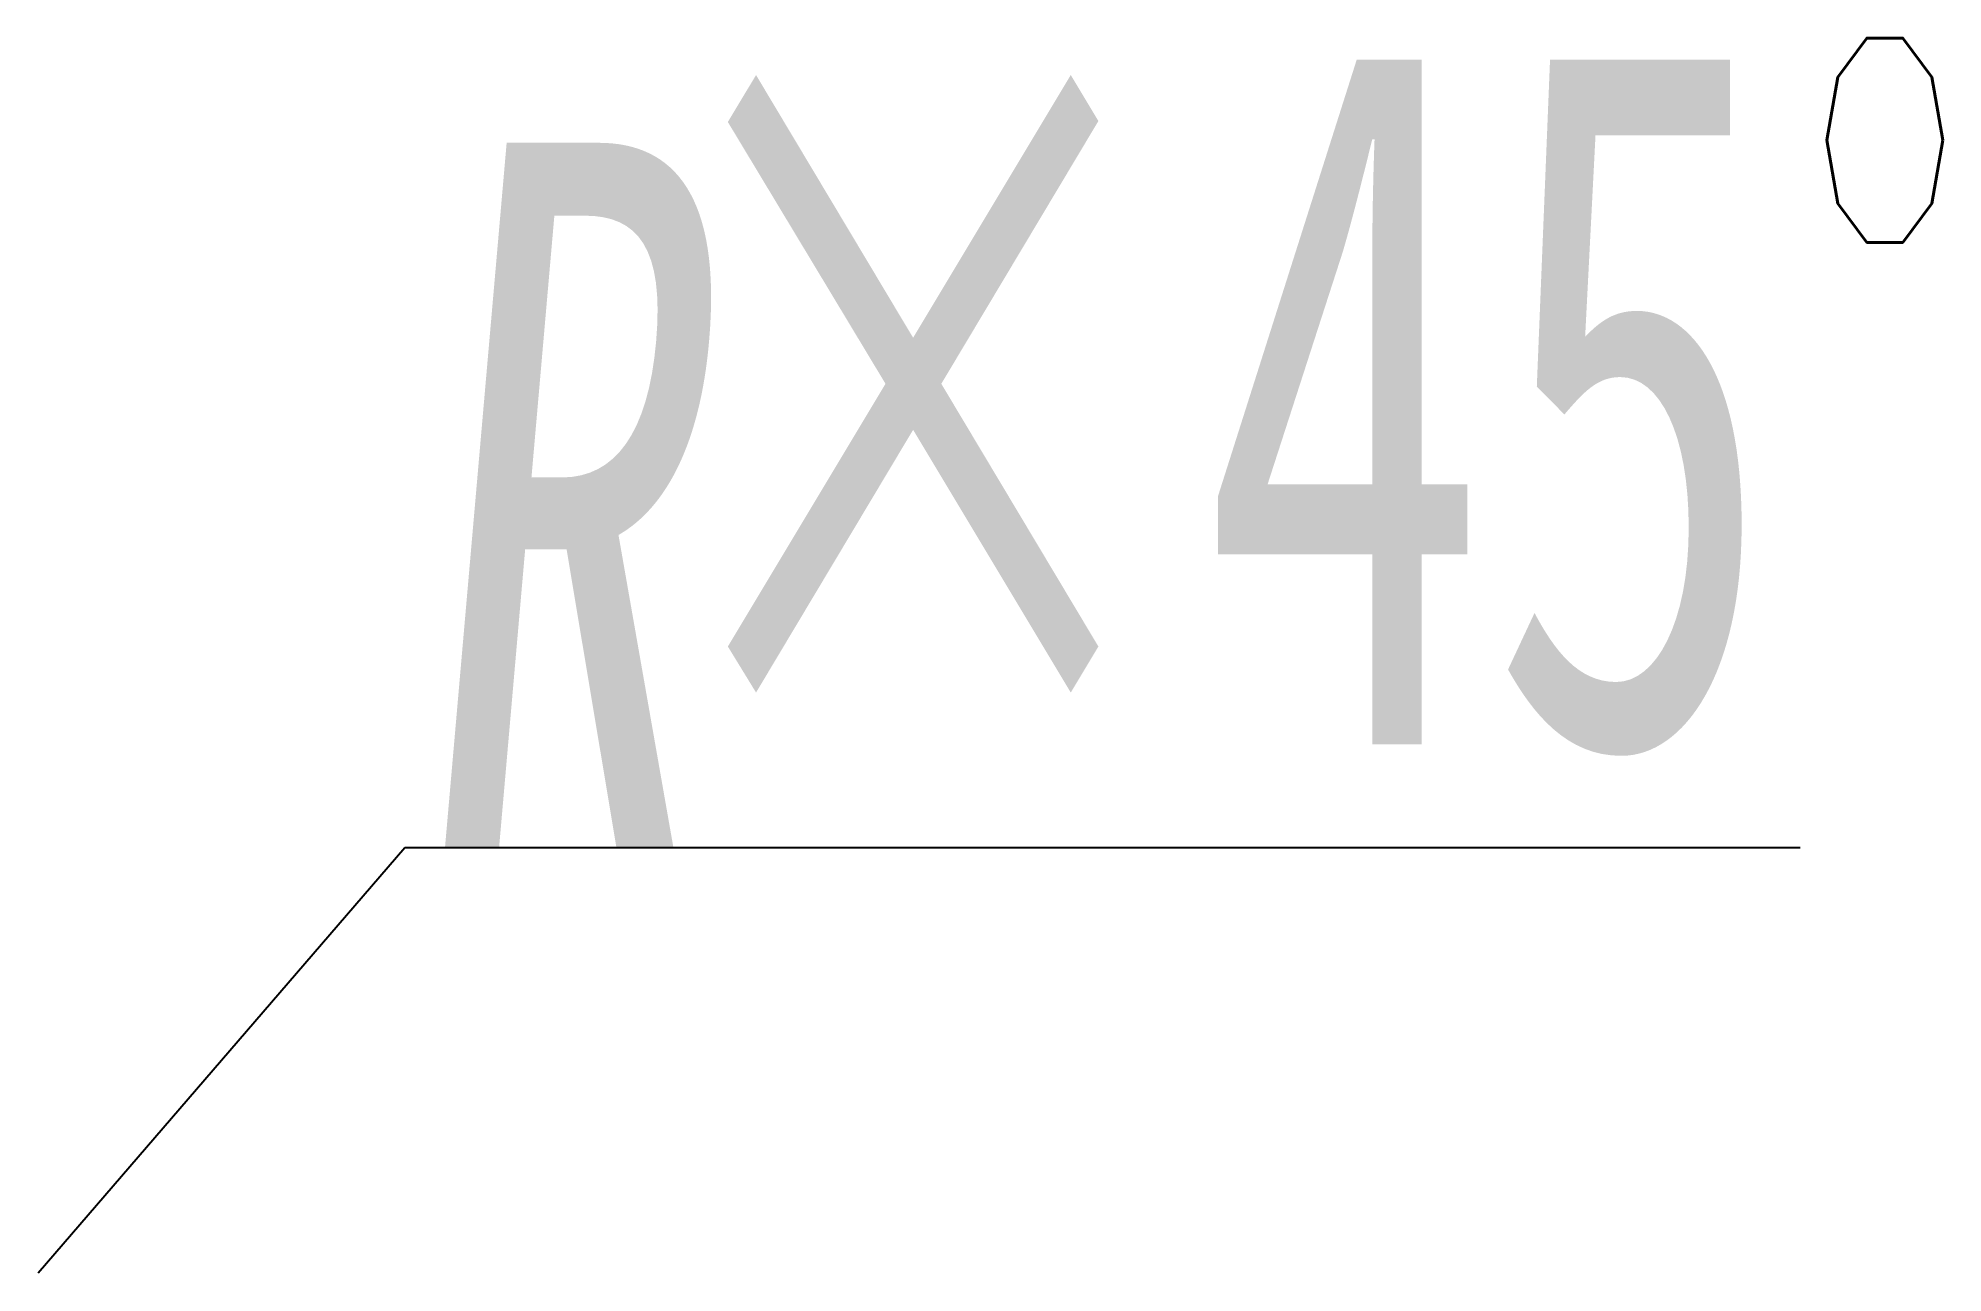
# Model space of a CAD drawing. Extents: x 0 to 16.2, y 0.5 to 11.
import ezdxf

# ---------------------------------------------------------------- set-up
doc = ezdxf.new("R2010")
doc.units = 0
doc.header["$LTSCALE"] = 0.7
doc.header["$MEASUREMENT"] = 0
doc.layers.get('0').update_dxf_attribs({"linetype": 'CONTINUOUS'})
doc.styles.get("Standard").update_dxf_attribs({"font": 'txt.shx', "width": 0.6, "height": 6})
doc.styles.add('TEXT', font='simfang.ttf', dxfattribs={"width": 0.6, "oblique": 5})

msp = doc.modelspace()

# ---------------------------------------------------------------- linework, layer by layer
at = {"ltscale": 0.3}
for p, q in [((0, 0.5), (3.121, 4.121)), ((3.121, 4.121), (15, 4.121)), ((3.121, 4.121), (3.121, 4.121))]:
    msp.add_line(p, q, dxfattribs=at)

# ---------------------------------------------------------------- texts
at = {"ltscale": 0.3, "insert": (5, 11), "char_height": 6, "attachment_point": 1}
msp.add_mtext('\\f仿宋_GB2312|b0|i0|c134|p49;×45\\Fsimplex.shx;%%D', dxfattribs=at)
at = {"ltscale": 0.3, "style": 'TEXT', "oblique": 5, "width": 0.6}
msp.add_attdef('R', (3.121, 4.121), '1', height=6, dxfattribs=at)

doc.saveas('drawing.dxf')
